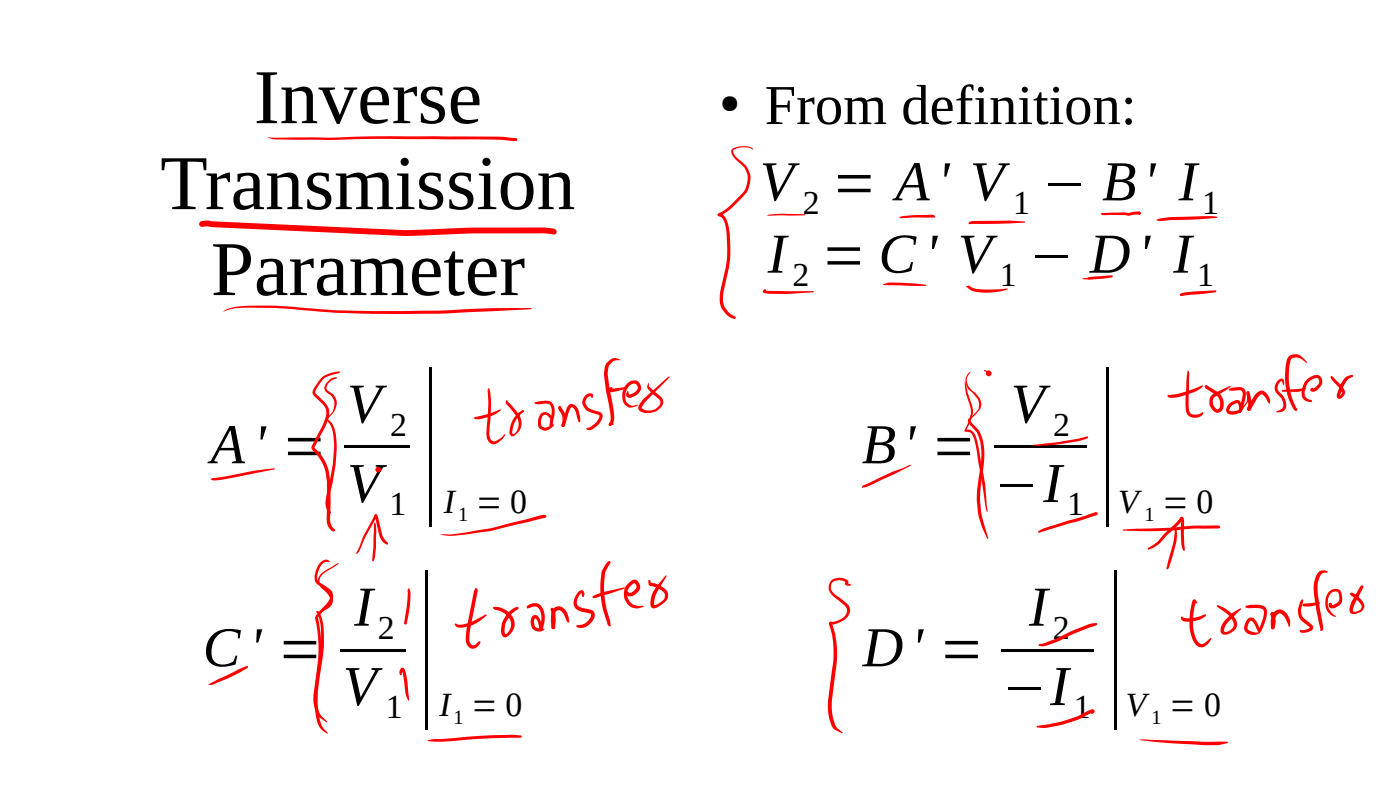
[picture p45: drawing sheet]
<svg xmlns="http://www.w3.org/2000/svg" width="280mm" height="158mm" viewBox="0 0 280 158" stroke-linecap="round" stroke-linejoin="round" font-family="sans-serif">
<defs><g id="words">
<g font-size="31.7">
<text x="83.9" y="98.6">|</text>
<text x="219.2" y="98.6">|</text>
<text x="83" y="139.2">|</text>
<text x="220.8" y="139.2">|</text>
</g>
<g font-size="15.5">
<text x="50.8" y="24.6">Inverse</text>
<text x="32.1" y="41.8">Transmission</text>
<text x="42.2" y="59">Parameter</text>
</g>
<g font-size="11.3">
<text x="152.9" y="24.8">From definition:</text>
<text x="152" y="40">V = A' V − B' I</text>
<text x="153.6" y="54.5">I = C' V − D' I</text>
<text x="69.4" y="84.5">V</text>
<text x="202.1" y="84.5">V</text>
<text x="42.1" y="92.6">A' =</text>
<text x="172.4" y="92.6">B' =</text>
<text x="69.4" y="100.3">V</text>
<text x="198.8" y="100.3">−I</text>
<text x="70.8" y="125.1">I</text>
<text x="205.8" y="125.1">I</text>
<text x="40.6" y="133.2">C' =</text>
<text x="172.5" y="133.2">D' =</text>
<text x="68.6" y="140.9">V</text>
<text x="200.4" y="140.9">−I</text>
</g>
<g font-size="6.8">
<text x="160.6" y="42.7">2</text>
<text x="202.6" y="42.7">1</text>
<text x="240.5" y="42.7">1</text>
<text x="158.5" y="57.1">2</text>
<text x="200" y="57.1">1</text>
<text x="239.4" y="57.1">1</text>
<text x="78" y="87.1">2</text>
<text x="210.6" y="87.1">2</text>
<text x="77.9" y="103">1</text>
<text x="88.8" y="102.5">I = 0</text>
<text x="213.4" y="103">1</text>
<text x="223.6" y="102.5">V = 0</text>
<text x="75.6" y="127.7">2</text>
<text x="210.6" y="127.7">2</text>
<text x="77.2" y="143.6">1</text>
<text x="87.9" y="143">I = 0</text>
<text x="214.8" y="143.6">1</text>
<text x="225.2" y="143">V = 0</text>
</g>
<text font-size="5.1" x="143.9" y="22.2">●</text>
<g font-size="4.1">
<text x="91.6" y="104.2">1</text>
<text x="228.9" y="104.2">1</text>
<text x="90.7" y="144.8">1</text>
<text x="230.3" y="144.8">1</text>
</g>
</g></defs>
<g fill="#000">
<path d="M68.9 89.1h13v.5h-13z" fill-rule="evenodd"/>
<path d="M198.8 89.1h18.4v.5h-18.4z" fill-rule="evenodd"/>
<path d="M68 129.6h13v.6h-13z" fill-rule="evenodd"/>
<path d="M200.3 129.6h18.5v.6h-18.5z" fill-rule="evenodd"/>
</g>
<g fill="#f00">
<path d="M53.5 27.5h12a815.6 815.6 0 0 1 35.2-.1l2.5 .2 .3 .3-.1 .2a878 878 0 0 0-35.8-.2h-12.5z"/>
<path d="M40 44.4l.3-.2 1.2-.1 1.1 .1 38.4 1.8 3.5-.1a348.6 348.6 0 0 1 24.4-.4l1.5 .1a.9 .9 0 0 1 .9 .7 .58 .58 0 0 1-.6 .6l-1.8-.3a347.1 347.1 0 0 0-24.3 .5l-3.7 .1-38.4-1.8-.9-.2-1.2 .1a.58 .58 0 0 1-.6-.5z"/>
<path d="M44.7 62.2a9.2 9.2 0 0 1 5.3-1.1l5.9 .1a245.3 245.3 0 0 0 38.8 .5l3.7-.1h7.8l.2 .1-.5 .1-7.4 .4a257.8 257.8 0 0 1-43.3-.6l-5.2-.1a11.2 11.2 0 0 0-5.3 .8z"/>
<path d="M146.4 29.8a4.7 4.7 0 0 1 3.9-.3l.3 .4a4.3 4.3 0 0 0-3.9 .1l-.1 .2a2.11 2.11 0 0 0 .9 1.4l1.7 1.5a4.9 4.9 0 0 1-1 6.6l-2.8 2.7-1.5 .7 .2-.2-.2-.2a2.18 2.18 0 0 1 1.7 2l.4 2.2a27.3 27.3 0 0 1-.2 6.5l-1.1 5a4.1 4.1 0 0 0 2.4 4.9v.4a2.08 2.08 0 0 1-2-1 4.4 4.4 0 0 1-1.1-4.4l1.2-5.1a30.2 30.2 0 0 0 0-7.2 3.4 3.4 0 0 0-1-2.6l-.4-.2a.32 .32 0 0 1-.3-.2 .32 .32 0 0 1 .2-.4l1.7-1 2.4-2.3a4.4 4.4 0 0 0 1-5.8l-1.1-1.1a2.82 2.82 0 0 1-1.4-2.3z"/>
<path d="M153.5 43l2.9-.3 4.6 .1 .1 .1-.1 .1-2.8 .1h-4.7z"/>
<path d="M193.8 44.4l.9-.2 7.2-.1 3.1 .2 .1 .1-.1 .1-3.1 .2-8.1 .1-.1-.1z"/>
<path d="M231.2 44l1.1-.4 1.9-.2 5.9-.2a6.8 6.8 0 0 1 3.4 .2l-.1 .2-3.3 .2-5.8 .2-2.2 .2z"/>
<path d="M152.7 58l.4-.1-.1 .4v-.3l9.6 .2 .2 .1-.1 .1-5.5 .4-4.1-.2a.39 .39 0 0 1-.5-.2 .39 .39 0 0 1 .1-.4z"/>
<path d="M152.8 57.9l.3-.1 .1 .2-.4 .4-.2-.1z"/>
<path d="M193.6 57.2l.2-.1 1 .5 1.3 .2 2.5 .1 2.8-.2 .2 .1a13.4 13.4 0 0 1-5.9 .6 2.23 2.23 0 0 1-2.2-1.1z"/>
<path d="M193.2 57.3l.6-.2 .2 .2-.2 .3z"/>
<path d="M236 58.8l.4-.2 2.3-.3 4.4-.3 .2 .2-.2 .2-5.4 .6a2.34 2.34 0 0 1-1.7 .1z"/>
<path d="M236 58.8h.3v.3h-.3z"/>
<path d="M236.1 58.8l.3 .1-.1 .2-.3-.1z"/>
<path d="M179.9 43.4a29.5 29.5 0 0 1 6.8-.4l.4 .3-.1 .2h-5a3.6 3.6 0 0 1-2.1 0z"/>
<path d="M227.8 42.2l.4 .4-.1 .2-.2 .1-.3-.3z"/>
<path d="M220.2 42.6l4.7-.1 .9 .1 .9-.3h1l.4 .1 .1 .2-.3 .3h-1.3a2.03 2.03 0 0 1-1.6 .1h-4.3l-.4-.1z"/>
<path d="M176.6 56.9l.6-.3a6 6 0 0 1 3-.1l3.1 .2 2 .3-.1 .1-1.9 .1z"/>
<path d="M216.5 55.7l1.2-.3 4.6-.4 .3 .2-.2 .3-4.6 .4-1.3-.1z"/>
<path d="M42.1 95.8l.5-.3 2.5-.3 6.4-1.2 3.4-.4 .1 .1-9.8 2a6.2 6.2 0 0 1-2.9 .2z"/>
<path d="M65.9 76l.7-.5 .7-.1 .1 .1a3 3 0 0 0-2.1 1.9v.1a.78 .78 0 0 0 .5 .7 2.74 2.74 0 0 1 .6 4.7l-.7 .7v.3a4.7 4.7 0 0 1 1.6 3.8v2.5a35 35 0 0 1-1.4 8.7l-.2 1.9 .4 1.8a1.32 1.32 0 0 1-.9-1.4 5 5 0 0 1 .1-2.5 47.4 47.4 0 0 0 1.5-9.3 8.7 8.7 0 0 0-.9-4.7l-.5-.8 .1-.4 .3-.4a2.73 2.73 0 0 0-.5-4.7 1.36 1.36 0 0 1 .3-2.2z"/>
<path d="M88.1 106.8h2.2a87.6 87.6 0 0 0 13.2-2.6l4.6-1.2 .7-.1 .4 .1 .1 .2-.4 .3-6.7 1.6a62.6 62.6 0 0 1-12.1 2z"/>
<path d="M172.6 97l6-2.7 2.2-.8 1.2-.6 .2 .1-3.4 1.8-5.3 2.4-.7 .1-.3 .3-.1-.2z"/>
<path d="M206.1 89l1.2-.2a76.7 76.7 0 0 0 10.3-1.5l-.1 .3a24 24 0 0 1-5.9 1.2l-4 .3z"/>
<path d="M207.7 106.1l2.1-.8 9.1-2.9h.4l.2 .3-.1 .2-.3 .1h.2l-2.2 .7-9.3 2.8-.2-.2z"/>
<path d="M219.1 102.4l.3 .1 .1 .2-.1 .3-.5-.2z"/>
<path d="M224.6 105.8l9.6-.3 5.4-.5h4.2l.2 .3v.2l-.5 .1h-3.7a104.2 104.2 0 0 1-12.8 .5h-2.4l-.1-.2z"/>
<path d="M196.9 74l.6 .2 .4 .5-1.1-.5-.1-.1z"/>
<path d="M193.7 74.5l.5-.2a2.34 2.34 0 0 0 .2 3.7 3.8 3.8 0 0 1 1.6 1.7 2.34 2.34 0 0 1-.8 3l-1.2 1.2 .1 .3a8.1 8.1 0 0 1 2.5 3.8l.3 2.3-.2 2.9a24.1 24.1 0 0 0 .9 14.1l.1 .3-.1 .1a16 16 0 0 1-1.9-12.2 15 15 0 0 0 0-8.2 4 4 0 0 0-1.5-2.2l-.5-.6a.62 .62 0 0 1 .2-.9 3.9 3.9 0 0 0 1.9-2.4v-.6l-.2-.8-1.2-1.4a2.52 2.52 0 0 1-.7-3.9z"/>
<path d="M41.7 136.7l6.1-2.9 1.6-.7 .2 .2-.1 .2a35.9 35.9 0 0 1-6.2 3l-.9 .4z"/>
<path d="M63.3 122.2h.3a7.5 7.5 0 0 1 1.2 4.9v2.2l-.7 5a20.1 20.1 0 0 0 .2 10.5l.3 .7 1 1-.2 .1a3.7 3.7 0 0 1-2-2.6 25.6 25.6 0 0 1 .2-10.9 21.3 21.3 0 0 0 .1-10l-.2-.7-.1 .1z"/>
<path d="M64.3 114.6l2.9-1.8 .4-.2 .1 .1-2.6 1.6a1.73 1.73 0 0 0-1 2.3l.6 .7a4.2 4.2 0 0 1 1.8 2.2 2.18 2.18 0 0 1-1.5 2.5 1.52 1.52 0 0 1-1.6 .4l-.1-.1 .1-.1 .1 .1a1.47 1.47 0 0 0 1.3-.5 2.06 2.06 0 0 0 1.2-2.3l-.6-.9-.7-.7a2.29 2.29 0 0 1-1.1-1.8l.1-.7z"/>
<path d="M85.6 147.9l1.1-.2 10.6-.7a27.7 27.7 0 0 1 7 .1v.3a229.3 229.3 0 0 0-16.6 .9l-2.1-.1-.1-.2z"/>
<path d="M166.3 116a2.52 2.52 0 0 1 3.4 .3l-.2 .4-.1-.1 .7 .2v.2h-.9l-.2-.3 .2-.3a2.03 2.03 0 0 0-2.9 .4 1.85 1.85 0 0 0 1 2.3l2.2 1.6a2.14 2.14 0 0 1-1 3.4 4 4 0 0 1-2.4 .7l.3-.2 .6 2a20 20 0 0 1 .2 7.2l-.8 6.4a8.9 8.9 0 0 0 .9 5.1l1.2 1.1-.1 .2-1.7-1a8 8 0 0 1-1.1-5.5l.8-6.4a20.1 20.1 0 0 0 0-6.9l-.5-1.7a.56 .56 0 0 1 0-.7 .56 .56 0 0 1 .7-.1 2.85 2.85 0 0 0 2.8-2.2v-.4l-.3-.5-1.4-1.2a3.4 3.4 0 0 1-2-2.6l.2-.8z"/>
<path d="M207.8 128.8a14.6 14.6 0 0 0 4.8-1.8l2-1 3.2-1.2 1.4-.3 .3 .2-.2 .3-4.2 1.5-2.2 1.1a12.1 12.1 0 0 1-4.5 1.6l-.6-.1z"/>
<path d="M207.4 145.1l1.3-.2a26.7 26.7 0 0 0 9.6-3.1 .44 .44 0 0 1 .6 .2 .44 .44 0 0 1-.2 .6h-.4l-.1-.5 .1 .3 .2 .1h-.3a26.1 26.1 0 0 1-9.5 3l-1.3-.1z"/>
<path d="M227.9 147.8l12.7 .5 4.7-.1 .3 .2a10.5 10.5 0 0 1-5 .5l-9.7-.6z"/>
<path d="M74.9 104.5l.1-.1 .1 .1a21.8 21.8 0 0 1 0 5.6l-.1 1.4-.2 .6-.3 .1-.1-.2z"/>
<path d="M75 102.9a.55 .55 0 0 1 .7 .7l.8 3.5 .5 .8 .5 .5 .1 .4a1.93 1.93 0 0 1-1.6-1.5l-1.1-4.2z"/>
<path d="M75 102.9h.3v.4l-2.1 3.9-1.4 3-.5 .5-.1-.2 .7-1.3 .8-2z"/>
<path d="M97.6 77.7l.3-.1 .1 .8a48.6 48.6 0 0 1-.1 8.5 1.16 1.16 0 0 0 .9 1.3h.1a4.3 4.3 0 0 0 2-1.4l.2 .1a3.4 3.4 0 0 1-2.3 1.9 1.71 1.71 0 0 1-1.5-2.1l.4-5.6z"/>
<path d="M94.9 83.4l2.8-.7 2.4-.9v.2a8.9 8.9 0 0 1-4.3 1.8l-.8-.1h-.1z"/>
<path d="M101.2 80h.3l.2 .4a11 11 0 0 1 2.4 3.2 2.75 2.75 0 0 1-1.7 3.6 .86 .86 0 0 1-.5-1 5.2 5.2 0 0 1 2.6-4.2h.3v.2a5.6 5.6 0 0 0-2.4 4.3l.2 .3a2.55 2.55 0 0 0 .6-3.8l-2-2.3z"/>
<path d="M108.2 82.7a1.66 1.66 0 0 1 2.1 .4 1.66 1.66 0 0 1-.1 2.2l-.2-.1v-.3a1.25 1.25 0 0 0-.1-1.4 1.25 1.25 0 0 0-1.2-.5h-.1a2.14 2.14 0 0 0-.3 2.1 1.14 1.14 0 0 0 1.6 .1l.6-.4 .3 .2a2.59 2.59 0 0 1-1.6 1.1h-.4a1.27 1.27 0 0 1-1.2-1.3 2.81 2.81 0 0 1 .6-2.1z"/>
<path d="M107 80.4l2-.3a1.69 1.69 0 0 1 1.9 2l-.5 2.9-.2 .3-.3-.4 .2-1.1a2.94 2.94 0 0 0-.2-3l-.7-.1-1.6 .1-.6-.1z"/>
<path d="M113.8 80.9a1.1 1.1 0 0 1 1.7 .7l.5 1.8 .1 .8-.2 .2-.2-.2-.5-1.8a1.13 1.13 0 0 0-.9-1l-.4 .5-1 3.3-.3 .2-.2-.1-.1-.3 .7-2.4 .3-1z"/>
<path d="M111.8 81.3l.1-.1 .3 .1 .7 1.2a3.5 3.5 0 0 1 0 2.7l-.3 .2a.78 .78 0 0 1-.1-1.2l-.1-1.1-.6-1.1-.1-.5z"/>
<path d="M111.7 81.3h.4l.1 .3-.4 .1z"/>
<path d="M111.8 81.3h.3l.1 .2-.1 .6-.3-.2z"/>
<path d="M111.9 81.9l.3 .1-.2 .1z"/>
<path d="M112.1 81.1v.9l-.1 .1-.2-.1z"/>
<path d="M117 79.1a.88 .88 0 0 1 .8-.5 .88 .88 0 0 1 .8 .5l-.2 .5-.3-.4a1.31 1.31 0 0 0-1 1.2 1.31 1.31 0 0 0 1 1.3l1.5 .5a.97 .97 0 0 1 .9 1.4l-.8 1.3-1.1 .8-.7 .3a.42 .42 0 0 1-.6-.4l.9-.4 1-.7 .5-.8 .2-.7-1-.3a2.37 2.37 0 0 1-2.3-2.9z"/>
<path d="M121.3 72.5l1.2-.8a1.54 1.54 0 0 1 1.5 .2l-1.1 .2-.6 .4-.5 .5-.2 1.3 .4 3.8 .7 4.1a2.8 2.8 0 0 1-.5 2.9l-.4-.1v-.1l.3-.9v-.9l-.9-4.9-.4-3.2 .2-1.6z"/>
<path d="M121.8 84.6h.2l.3 .2-.1-.1v.3h-.4z"/>
<path d="M121.8 84.7l.8-.1 .2 .2-.8 .3-.2-.1z"/>
<path d="M121.6 77.8v-.1a.49 .49 0 0 1 .9-.1l-.5 .6v-.2l-.1-.2 3.6-.5 .1 .1a7.6 7.6 0 0 1-3.1 1h-.8a.33 .33 0 0 1-.1-.6z"/>
<path d="M122.2 77.5l.3 .1-.3 .5-.1-.1z"/>
<path d="M125.4 76.7a1.5 1.5 0 0 1 1.5-.7 1.5 1.5 0 0 1 1.2 1.1 2.1 2.1 0 0 1-1.9 2.4 .7 .7 0 0 1-.8-.2 .7 .7 0 0 1-.1-.8l.2-.4 .3 .7h.1a1.65 1.65 0 0 0 1.6-1.5 .8 .8 0 0 0-.6-.7 .8 .8 0 0 0-.8 .4l-.5 .5a3.1 3.1 0 0 0-.5 2.4 1.59 1.59 0 0 0 1.7 1.2l.7-.2 .1 .1-.8 .3a1.79 1.79 0 0 1-2.3-1.9 3.5 3.5 0 0 1 .9-2.7z"/>
<path d="M129.6 76.6l.2 .1v.6l2.4 2a1.54 1.54 0 0 1-.4 2.5 3.1 3.1 0 0 1-4.1 0l-.1-.2a2.51 2.51 0 0 1 1.1-1.8l4.4-4 .7-.6 .2 .1-4.9 5-.8 1.3a2.36 2.36 0 0 0 3.8-1.2l-.3-.6-1.4-1.2-.9-.9-.1-.4z"/>
<path d="M235 105.7l.3 .2v2l-1.1 4.2a2.31 2.31 0 0 1-.7 1.7l-.2-.2 1.3-4.9z"/>
<path d="M236.1 103.4a.6 .6 0 0 1 .7 .8v2.6l.2 3.2-.2 .1a1.56 1.56 0 0 1-.5-1.3z"/>
<path d="M229.6 109.5l1.9-1.2 1.5-1.8 2.8-2.7a.59 .59 0 0 1 .8-.4v.4l-.6 .7-2.6 2.4-1.5 1.7-1.1 .8-1 .5-.2-.1z"/>
<path d="M237.5 74.1l.2 .1 .1 .4v7a1.2 1.2 0 0 0 1.7 1.2l1-.4h.1a1.32 1.32 0 0 1-1.6 1.1 1.77 1.77 0 0 1-1.9-2.1l.2-5z"/>
<path d="M233.5 79l.2-.1a8.1 8.1 0 0 0 3.4-.6l3.3-1.3 .2 .1a6.8 6.8 0 0 1-3.6 1.9 4.6 4.6 0 0 1-3.4 .3z"/>
<path d="M241 77.1a.71 .71 0 0 1 .9 .3l1.4 .8a2.7 2.7 0 0 1 .9 4 1.16 1.16 0 0 1-1.9-.5 2.07 2.07 0 0 1 .5-3.1l3.2-1.5 .2 .1-1 .8-2.1 1.2a1.57 1.57 0 0 0 .4 2.6h.2a2.06 2.06 0 0 0-.7-3l-1.9-1.2-.1-.3z"/>
<path d="M241.1 77l.3 .1 .1 .2-.2 .2h-.3v-.2z"/>
<path d="M241.1 77.1h.3v.5l-.1 .1-.3-.3z"/>
<path d="M251.3 78.6l.4-.3a1.09 1.09 0 0 1 1.6 .3 1.81 1.81 0 0 1 .6 2.1l-1-1.4-.6-.5-.7 .6-1.5 2.6-.3 .1-.3-.1v-.5l1.2-2.2z"/>
<path d="M245.8 80.7a1.71 1.71 0 0 1 2.1-.6 2.11 2.11 0 0 1 .3 2.3h-.4v-1.2l-.3-.6a1.88 1.88 0 0 0-1.6 1.4l.4 .2a2.62 2.62 0 0 0 2.1-.8l.3-.3a2.36 2.36 0 0 0 .7-2.5 .28 .28 0 0 0 .3 .2 .28 .28 0 0 0 .2-.3l.5 2.4-.3 1.1-.3 .1a.65 .65 0 0 1-.2-1.1l-.3-2.2a.39 .39 0 0 1 0-.5 .39 .39 0 0 1 .5-.1 .39 .39 0 0 1 .1 .6 4.2 4.2 0 0 1-1.2 2.8 2.13 2.13 0 0 1-3.4 .7 1.46 1.46 0 0 1 .5-1.6z"/>
<path d="M245.9 77.7l1.9-.3a1.39 1.39 0 0 1 1.3 2l-.4 1.8-.5 1.2a.43 .43 0 0 1-.5-.3 .43 .43 0 0 1 .2-.5l.6-2.5-.1-.9-.4-.2-2 .1-.2-.2z"/>
<path d="M255.6 76a.63 .63 0 0 1 .8-.3 .63 .63 0 0 1 .4 .7v.4l-.1 .2-.4-.9a1.46 1.46 0 0 0 0 2.7l.4 .4a2.2 2.2 0 0 1 .1 2.9l-.9 .3h-.6l-.1-.1 1.2-.6a1.79 1.79 0 0 0-.2-2.1l-.3-.4a1.95 1.95 0 0 1-.3-3.2z"/>
<path d="M257.8 71.2a2.11 2.11 0 0 1 2.9 .5l.7 .7-.1 .1-1.4-.9-1.1-.1a.96 .96 0 0 0-.8 1.1 14.3 14.3 0 0 0 1.3 9.1h-.2l.2-.1a.34 .34 0 0 1-.1 .6 .34 .34 0 0 1-.4-.3 12.8 12.8 0 0 1-1.2-10.5z"/>
<path d="M256.4 78l4.6-.5 .2 .2-.5 .4-1.2 .2h-2.9h-.2z"/>
<path d="M261.3 75.9a2.25 2.25 0 0 1 2.6-.8 1.73 1.73 0 0 1-.4 2.8 .82 .82 0 0 1-.7 .4 .82 .82 0 0 1-.8-.4l.1-.2a.32 .32 0 0 1 .5 0l-.1 .2v-.2a1.82 1.82 0 0 0 1.3-1.1v-.7l-.3-.3a2.48 2.48 0 0 0-2.1 1.2 2.76 2.76 0 0 0-.4 2.4l.5 .5 .7 .2 .2 .2a1.06 1.06 0 0 1-1.3 0l-.5-.4a3.4 3.4 0 0 1 .7-3.8z"/>
<path d="M266.2 75.2l.2-.1 .1 .2-.1 .2 .1-.2 .2 .1 1.6 1.7a1.55 1.55 0 0 1 .6 1.7v.1a.95 .95 0 0 1-1.4 .7l-.1-.4 .1-.6a6.1 6.1 0 0 1 1.6-3.2l.9-.4h.6v.3l-.6 .3a3.1 3.1 0 0 0-1.4 1.8l-.6 1.8h-.1l.4-.5 .1-.4-.6-.8-1.5-1.7-.2-.3z"/>
<path d="M81.6 117.7l.2-.1 .1 .2a12.2 12.2 0 0 1-.3 5.6l-.3 1.2-.2 .2-.3-.2 .2-1.3a23.8 23.8 0 0 0 .5-5.4z"/>
<path d="M80.2 133.6l.3-.1 .3 .1a7.1 7.1 0 0 1 .8 3.6l.2 2.7-.2 .1a7.8 7.8 0 0 1-.8-3.7l-.4-2.3h.2l-.2 .4a.4 .4 0 0 1-.4 .5 1.21 1.21 0 0 1 .2-1.3z"/>
<path d="M95.1 117.6a.45 .45 0 0 1 .4 .2 .45 .45 0 0 1 0 .4l-1.5 7.6-.1 2.1 .1 .6 .5 .5 .6-.2 .8-.6h.1l.1 .4a2.01 2.01 0 0 1-1.3 1 1.63 1.63 0 0 1-1.6-1.9l.1-2.1 1.4-6.8z"/>
<path d="M91 124.7l.2-.1a1.95 1.95 0 0 0 2 .1l1.3-.5 2.7-1.4 .2 .1-1.6 1.3a5.7 5.7 0 0 1-4.5 1.1l-.3-.3z"/>
<path d="M98.7 121.3h1a3.5 3.5 0 0 1 3 4.4 2.09 2.09 0 0 1-2 1.6 1.73 1.73 0 0 1-.5-1.7 5 5 0 0 1 3.1-4.3l.4 .1v.3l-.2 .1a4.9 4.9 0 0 0-2.4 2.9l-.2 1.4 .2 .7a2.46 2.46 0 0 0 1.1-2.3 2.46 2.46 0 0 0-1.6-2.1l-1.8-.6-.2-.3z"/>
<path d="M106.5 123.2a.89 .89 0 0 1 .9-.2 .89 .89 0 0 1 .6 .7l.4 1.3 .1 .8-.1 .2-.2 .1-.3-.2-.3-1.5-.6-.8-.2 .6 .1 .8a.99 .99 0 0 0 1.2 .6l.8 .2a1.63 1.63 0 0 1-2.6-.6l-.2-1.1z"/>
<path d="M105.5 121.1a2.03 2.03 0 0 1 2.2-.4 2.03 2.03 0 0 1 1.2 2 6.3 6.3 0 0 1-.5 3.3h-.4v-.4l-.1 .1a4.7 4.7 0 0 0 0-3.9 1.32 1.32 0 0 0-2.1-.3l-.1-.1-.2 .2-.1-.1z"/>
<path d="M110.5 121.8a1.63 1.63 0 0 1 2.8 .5l.4 1.1 .1 .8-.2 .3-.2-.2-.8-1.8a.85 .85 0 0 0-.8-.5 .85 .85 0 0 0-.7 .3l-.2 3.4-.3 .1-.2-.2-.2-.9a4.4 4.4 0 0 1 .3-2.9z"/>
<path d="M110.3 121.5h.3l.1 .3v-.1a4.1 4.1 0 0 1 .4 2.8l-.2 1.1-.3 .2-.2-.1-.1-.3 .1-.3-.1 .2 .1-2.2-.3-1.3z"/>
<path d="M115.7 118.3a.62 .62 0 0 1 .8-.3 .62 .62 0 0 1 .3 .9l-.1 .1a.23 .23 0 0 1-.2 .3 .23 .23 0 0 1-.1-.4l-.1-.4a2.22 2.22 0 0 0-.7 2.6l.7 .4 1.7 .3a1.23 1.23 0 0 1 1 .9 1.23 1.23 0 0 1-.4 1.2 2.69 2.69 0 0 1-3.2 1.4l-.2-.1 .2-.2a2.39 2.39 0 0 0 2.8-2.3l-.3-.1a4.3 4.3 0 0 1-2.9-1.1 2.61 2.61 0 0 1 .7-3.2z"/>
<path d="M116.5 119l.3 .1a.17 .17 0 0 1-.2 .1 .17 .17 0 0 1-.1-.2z"/>
<path d="M116.8 118.5l.1 .1-.1 .6h-.2l-.1-.1z"/>
<path d="M121.6 112.3l.3-.2 .2 .3-1 1.9a17.5 17.5 0 0 0 .2 7.4l.7 2.2 .1 1.2h-.3l-.2-.2-1-2.9a17.1 17.1 0 0 1-.1-8.1z"/>
<path d="M118.6 119.1l2.3-.8 4-.9 .1 .1-5.7 2h-.7l-.1-.2z"/>
<path d="M125.6 116.7a1.4 1.4 0 0 1 1.8-.7 1.51 1.51 0 0 1 0 2.5 1.41 1.41 0 0 1-1.9 .5l-.2-.5v-.2l.2-.1 .5 .4-.1-.1 .5-.1 .8-.8 .1-.4-.4-.6a2.46 2.46 0 0 0-1.4 1.8 2.41 2.41 0 0 0 3.1 2.6l.2 .2a2.67 2.67 0 0 1-3.1-.3 2.67 2.67 0 0 1-.8-3z"/>
<path d="M129.7 116h.3l.2 .6v-.1l.7 .1a3.7 3.7 0 0 1 2.7 2 2.29 2.29 0 0 1-1.5 2.4 1.44 1.44 0 0 1-1.8 .5l-.1-.2a3.6 3.6 0 0 1 .5-3.1l.7-1.1 1.8-2.1 .1 .1-.2 .4a11.3 11.3 0 0 0-2.2 4.3l-.1 1.1a2.64 2.64 0 0 0 2.2-1.8 1.47 1.47 0 0 0-1.2-1.4l-2-.7z"/>
<path d="M238.6 119.9a.33 .33 0 0 1 .3-.1 .33 .33 0 0 1 .3 .2l.2 .4v.2h-.4l-.4-.3 .3 .2 .2-.2a11.1 11.1 0 0 0 .2 7.5 1.09 1.09 0 0 0 1.5 .8l1.4-1.1 .1 .1-.4 .8a1.93 1.93 0 0 1-1.7 1 2.47 2.47 0 0 1-1.9-2.2 13 13 0 0 1 .3-7.3z"/>
<path d="M236.2 123.3l.2-.1 .4 .3a5.7 5.7 0 0 0 3.3-.4l.9-.3 .2 .2a4.2 4.2 0 0 1-2.4 1.2 2.69 2.69 0 0 1-2.5-.3z"/>
<path d="M243.4 121l.2-.1 1.2 .6a4.4 4.4 0 0 1 2.6 3.5 2.31 2.31 0 0 1-3 1.7l-.3-.7a2.83 2.83 0 0 1 1-2.1 8.3 8.3 0 0 1 3-2.3l.1 .1-.2 .3a12.6 12.6 0 0 0-2.9 3l-.3 .7 .1 .6a1.52 1.52 0 0 0 1.6-.7 1.52 1.52 0 0 0-.1-1.7l-.9-1.1-2.1-1.5z"/>
<path d="M249.1 121.1l2-.2a2.08 2.08 0 0 1 2.1 .7 6.5 6.5 0 0 1-1 4.7 .52 .52 0 0 1-.6 0 .52 .52 0 0 1-.2-.5l-.6-1.2-.5-.5-.5 .3-.3 .9a.65 .65 0 0 0 .5 .8l1.1 .3 .8-.1 .1 .2a1.89 1.89 0 0 1-3.2-1l.4-1.3a1.08 1.08 0 0 1 1.1-.8 1.08 1.08 0 0 1 1 .9l.7 1.6h-.3a6.4 6.4 0 0 0 1-4l-.3-.2-.7-.1-2.2-.1-.4-.1z"/>
<path d="M254.3 122.4l.4 .1 .1 .6a.39 .39 0 0 1-.4 .1 .39 .39 0 0 1-.3-.4z"/>
<path d="M254.9 122.3a1.45 1.45 0 0 1 2.2 .1 2.62 2.62 0 0 1 .8 2.9l-.3-.4a3.2 3.2 0 0 0-1.5-2.3h-.2a1.55 1.55 0 0 0-1 1.8l-.1 1.3h-.4l-.2-.5v-1.4l.2-.8z"/>
<path d="M254.2 122.5l.4-.1a3.3 3.3 0 0 1 .3 3l-.1 .3-.2 .1-.3-.1-.1-.3a3.7 3.7 0 0 0-.1-2.5l.2 .2-.2-.4z"/>
<path d="M254.3 122.4l.4 .1 .1 .2-.1 .3h-.5l-.1-.3z"/>
<path d="M260.2 120l.4-.2v.4a3.8 3.8 0 0 0-.3 2.6l.4 .7 1.6 1.3a.73 .73 0 0 1 .3 .7 .73 .73 0 0 1-.4 .6l-1.2 .4-.8-.1a.28 .28 0 0 1-.2-.3 .28 .28 0 0 1 .1-.2h.8l1.1-.5-1.2-.9a2.98 2.98 0 0 1-.8-4z"/>
<path d="M263.8 114.3l.4-.3h.7l.5 .1 .1 .2-.2 .2a1.35 1.35 0 0 0-1.5 1.3l-.3 1.8 .5 4.3a12 12 0 0 1 .6 3.8 .34 .34 0 0 1-.2 .4 .34 .34 0 0 1-.4-.2l.1-.2-.8-3.6-.5-3.2a5.8 5.8 0 0 1 1-4.6z"/>
<path d="M260.6 120.8l3.1-.5 .3 .2a.97 .97 0 0 1-1 .5l-1 .2h-1.3l-.1-.1z"/>
<path d="M265.9 118.2a1.45 1.45 0 0 1 1.7-.4 1.45 1.45 0 0 1 .8 1.7 1.94 1.94 0 0 1-2.4 2l-.3-.5 .1-.4h.4l.2 .3 .8-.3a1.56 1.56 0 0 0 .4-2.2l-.2-.1a1.33 1.33 0 0 0-1.5 .7l-.3 .6v1.1a3.1 3.1 0 0 0 1.5 2.4v.2a2.71 2.71 0 0 1-2-2.6v-.8a2.78 2.78 0 0 1 .8-1.7z"/>
<path d="M265.8 120.6h.4l.1 .2-.2 .2-.2-.1z"/>
<path d="M265.9 120.6h.3l.2 .5-.2 .1-.3-.3z"/>
<path d="M270.2 118.5a3.7 3.7 0 0 1 2.7 2.8 2.16 2.16 0 0 1-2.8 1.2l-.2-.7 .4-1.6 1.8-3.1 .3-.1 .2 .1 .1 .3-1.7 3.2-.4 1.1v.5a1.4 1.4 0 0 0 1.7-.7v-.3a5.1 5.1 0 0 0-2.1-2.2l-.2-.3z"/>
<path d="M64.4 75.4l.7-.4 1.2-.5 1.4-.3 .3 .2-.3 .2-1.2 .3a3.9 3.9 0 0 0-3 2.4l-.4 .8v.4l1.9 1.9a3.2 3.2 0 0 1 .5 3.9l-2.6 5.2 1.7 1.9 1 2.2a17.3 17.3 0 0 1 .5 7v3.7l.3 .9 .6 .8a.4 .4 0 0 1-.6 .1 2.62 2.62 0 0 1-1.1-2.5l.1-3a16.1 16.1 0 0 0-.4-6.8l-.8-1.7-1.3-1.7a.95 .95 0 0 1-.6-1.2l1.4-2.7a7.1 7.1 0 0 0 1.5-4.5l-.6-1.2-1.6-1.5a1.22 1.22 0 0 1-.1-1.9z"/>
<path d="M192.9 76.3l1.5 4.6a4.5 4.5 0 0 1-.6 4.1l-.6 1.1-.1-.2h.4a1.99 1.99 0 0 1 1.9 1.9l.7 3.7a78.1 78.1 0 0 1 1.4 10.7l-.1 .1-.1-.1-.2-1-2.1-12.6a2.61 2.61 0 0 0-1.1-2.2l-.9-.1-.1-.3a6.3 6.3 0 0 0 1.1-4.9l-.8-2.4z"/>
<path d="M64.1 112.4a1.15 1.15 0 0 1 1.9-.1l-.2 .1-.6-.1a2.22 2.22 0 0 0-1.5 1.9 2.66 2.66 0 0 0-.2 1.8l.4 .4 2.1 1.4a2.11 2.11 0 0 1-.2 3.2l-2.2 2.4 .5 3.5 .2 2.9-.2 2.8-.8 6.4a6.1 6.1 0 0 0 1 4.1l1.1 1.2-.1 .1-1.4-1a4.6 4.6 0 0 1-1.2-3.6l1-9.5-.1-3.4-.6-3.5 .3-.5 1.3-1.5a3.8 3.8 0 0 0 1.5-2.2l-.1-.5-.4-.5-1.5-1a1.96 1.96 0 0 1-1-2.8l.4-1.2z"/>
<circle cx="75.2" cy="103.1" r=".26"/>
<circle cx="110.2" cy="85" r=".26"/>
<circle cx="122" cy="84.9" r=".27"/>
<circle cx="236.4" cy="103.6" r=".32"/>
<circle cx="249.8" cy="81.7" r=".37"/>
<circle cx="248" cy="82.2" r=".29"/>
<circle cx="108.2" cy="125.8" r=".31"/>
<circle cx="254.6" cy="125.4" r=".33"/>
</g>
<g fill="#f00">
<path d="M40.4 44.6l.1 .1-.1 .2z" fill-rule="evenodd"/>
<path d="M41.6 44.5l.1 .1-.1 .2z" fill-rule="evenodd"/>
<circle cx="197.7" cy="74.6" r=".58"/>
<circle cx="75.7" cy="93.9" r=".58"/>
</g>
<use href="#words"/>
</svg>
